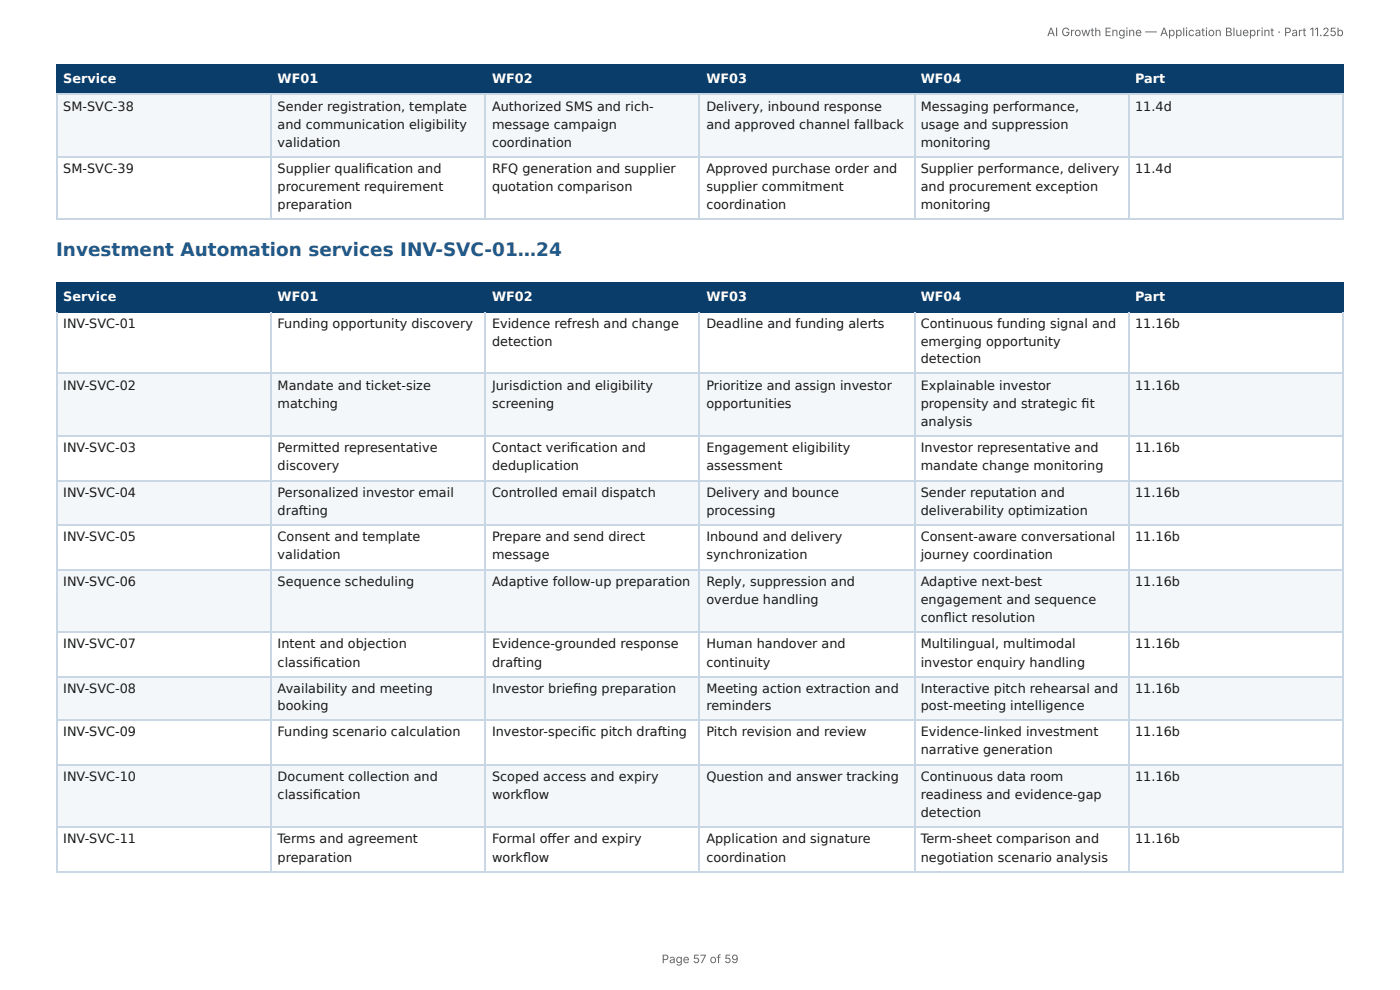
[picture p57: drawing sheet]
<svg xmlns="http://www.w3.org/2000/svg" width="297mm" height="210mm" viewBox="0 0 297 210" stroke-linecap="round" stroke-linejoin="round" font-family="sans-serif">
<defs><g id="words">
<text font-size="3.9" fill="#1f5a8c" x="11.9" y="54.4">Investment Automation services INV-SVC-01…24</text>
<g font-size="2.7" fill="#fff">
<text x="13.4" y="17.6">Service</text>
<text x="59" y="17.6">WF01</text>
<text x="104.5" y="17.6">WF02</text>
<text x="150" y="17.6">WF03</text>
<text x="195.6" y="17.6">WF04</text>
<text x="241.1" y="17.6">Part</text>
<text x="13.4" y="63.8">Service</text>
<text x="59" y="63.8">WF01</text>
<text x="104.5" y="63.8">WF02</text>
<text x="150" y="63.8">WF03</text>
<text x="195.6" y="63.8">WF04</text>
<text x="241.1" y="63.8">Part</text>
</g>
<g font-size="2.7" fill="#1a1a1a">
<text x="13.4" y="23.5">SM-SVC-38</text>
<text x="59" y="23.5">Sender registration, template</text>
<text x="104.5" y="23.5">Authorized SMS and rich-</text>
<text x="150" y="23.5">Delivery, inbound response</text>
<text x="195.6" y="23.5">Messaging performance,</text>
<text x="241.1" y="23.5">11.4d</text>
<text x="59" y="27.3">and communication eligibility</text>
<text x="104.5" y="27.3">message campaign</text>
<text x="150" y="27.3">and approved channel fallback</text>
<text x="195.6" y="27.3">usage and suppression</text>
<text x="59" y="31.1">validation</text>
<text x="104.5" y="31.1">coordination</text>
<text x="195.6" y="31.1">monitoring</text>
<text x="13.4" y="36.8">SM-SVC-39</text>
<text x="59" y="36.8">Supplier qualifi cation and</text>
<text x="59" y="40.6">procurement requirement</text>
<text x="104.5" y="36.8">RFQ generation and supplier</text>
<text x="104.5" y="40.6">quotation comparison</text>
<text x="150" y="36.8">Approved purchase order and</text>
<text x="150" y="40.6">supplier commitment</text>
<text x="195.6" y="36.8">Supplier performance, delivery</text>
<text x="195.6" y="40.6">and procurement exception</text>
<text x="241.1" y="36.8">11.4d</text>
<text x="59" y="44.4">preparation</text>
<text x="150" y="44.4">coordination</text>
<text x="195.6" y="44.4">monitoring</text>
<text x="13.4" y="69.7">INV-SVC-01</text>
<text x="59" y="69.7">Funding opportunity discovery</text>
<text x="104.5" y="69.7">Evidence refresh and change</text>
<text x="150" y="69.7">Deadline and funding alerts</text>
<text x="195.6" y="69.7">Continuous funding signal and</text>
<text x="241.1" y="69.7">11.16b</text>
<text x="104.5" y="73.6">detection</text>
<text x="195.6" y="73.6">emerging opportunity</text>
<text x="195.6" y="77.1">detection</text>
<text x="13.4" y="82.8">INV-SVC-02</text>
<text x="59" y="82.8">Mandate and ticket-size</text>
<text x="104.5" y="82.8">Jurisdiction and eligibility</text>
<text x="150" y="82.8">Prioritize and assign investor</text>
<text x="195.6" y="82.8">Explainable investor</text>
<text x="241.1" y="82.8">11.16b</text>
<text x="59" y="86.6">matching</text>
<text x="104.5" y="86.6">screening</text>
<text x="150" y="86.6">opportunities</text>
<text x="195.6" y="86.6">propensity and strategic fi t</text>
<text x="195.6" y="90.4">analysis</text>
<text x="13.4" y="96.1">INV-SVC-03</text>
<text x="59" y="96.1">Permitted representative</text>
<text x="59" y="99.9">discovery</text>
<text x="104.5" y="96.1">Contact verifi cation and</text>
<text x="104.5" y="99.9">deduplication</text>
<text x="150" y="96.1">Engagement eligibility</text>
<text x="150" y="99.9">assessment</text>
<text x="195.6" y="96.1">Investor representative and</text>
<text x="195.6" y="99.9">mandate change monitoring</text>
<text x="241.1" y="96.1">11.16b</text>
<text x="13.4" y="105.5">INV-SVC-04</text>
<text x="59" y="105.5">Personalized investor email</text>
<text x="104.5" y="105.5">Controlled email dispatch</text>
<text x="150" y="105.5">Delivery and bounce</text>
<text x="195.6" y="105.5">Sender reputation and</text>
<text x="241.1" y="105.5">11.16b</text>
<text x="59" y="109.3">drafting</text>
<text x="150" y="109.3">processing</text>
<text x="195.6" y="109.3">deliverability optimization</text>
<text x="13.4" y="115">INV-SVC-05</text>
<text x="59" y="115">Consent and template</text>
<text x="59" y="118.8">validation</text>
<text x="104.5" y="115">Prepare and send direct</text>
<text x="104.5" y="118.8">message</text>
<text x="150" y="115">Inbound and delivery</text>
<text x="150" y="118.8">synchronization</text>
<text x="195.6" y="115">Consent-aware conversational</text>
<text x="195.6" y="118.8">journey coordination</text>
<text x="241.1" y="115">11.16b</text>
<text x="13.4" y="124.4">INV-SVC-06</text>
<text x="59" y="124.4">Sequence scheduling</text>
<text x="104.5" y="124.4">Adaptive follow-up preparation</text>
<text x="150" y="124.4">Reply, suppression and</text>
<text x="195.6" y="124.4">Adaptive next-best</text>
<text x="241.1" y="124.4">11.16b</text>
<text x="150" y="128.3">overdue handling</text>
<text x="195.6" y="128.3">engagement and sequence</text>
<text x="13.4" y="137.7">INV-SVC-07</text>
<text x="59" y="137.7">Intent and objection</text>
<text x="104.5" y="137.7">Evidence-grounded response</text>
<text x="150" y="137.7">Human handover and</text>
<text x="195.6" y="132.1">confl ict resolution</text>
<text x="195.6" y="137.7">Multilingual, multimodal</text>
<text x="241.1" y="137.7">11.16b</text>
<text x="59" y="141.5">classifi cation</text>
<text x="104.5" y="141.5">drafting</text>
<text x="150" y="141.5">continuity</text>
<text x="195.6" y="141.5">investor enquiry handling</text>
<text x="13.4" y="147.2">INV-SVC-08</text>
<text x="59" y="147.2">Availability and meeting</text>
<text x="104.5" y="147.2">Investor briefi ng preparation</text>
<text x="150" y="147.2">Meeting action extraction and</text>
<text x="195.6" y="147.2">Interactive pitch rehearsal and</text>
<text x="241.1" y="147.2">11.16b</text>
<text x="59" y="150.7">booking</text>
<text x="150" y="150.7">reminders</text>
<text x="195.6" y="150.7">post-meeting intelligence</text>
<text x="13.4" y="156.4">INV-SVC-09</text>
<text x="59" y="156.4">Funding scenario calculation</text>
<text x="104.5" y="156.4">Investor-specifi c pitch drafting</text>
<text x="150" y="156.4">Pitch revision and review</text>
<text x="195.6" y="156.4">Evidence-linked investment</text>
<text x="195.6" y="160.2">narrative generation</text>
<text x="241.1" y="156.4">11.16b</text>
<text x="13.4" y="165.8">INV-SVC-10</text>
<text x="59" y="165.8">Document collection and</text>
<text x="104.5" y="165.8">Scoped access and expiry</text>
<text x="150" y="165.8">Question and answer tracking</text>
<text x="195.6" y="165.8">Continuous data room</text>
<text x="241.1" y="165.8">11.16b</text>
<text x="59" y="169.7">classifi cation</text>
<text x="104.5" y="169.7">workfl ow</text>
<text x="195.6" y="169.7">readiness and evidence-gap</text>
<text x="195.6" y="173.5">detection</text>
<text x="13.4" y="179.1">INV-SVC-11</text>
<text x="59" y="179.1">Terms and agreement</text>
<text x="104.5" y="179.1">Formal off er and expiry</text>
<text x="150" y="179.1">Application and signature</text>
<text x="195.6" y="179.1">Term-sheet comparison and</text>
<text x="241.1" y="179.1">11.16b</text>
<text x="59" y="182.9">preparation</text>
<text x="104.5" y="182.9">workfl ow</text>
<text x="150" y="182.9">coordination</text>
<text x="195.6" y="182.9">negotiation scenario analysis</text>
</g>
<g font-size="2.5" fill="#666">
<text x="222.4" y="7.7">AI Growth Engine — Application Blueprint · Part 11.25b</text>
<text x="140.5" y="204.5">Page 57 of 59</text>
</g>
</g></defs>
<g fill="#0b3d6b">
<path d="M12.2 14h45.5v5.9h-45.5z"/>
<path d="M57.7 14h45.4v5.9h-45.4z"/>
<path d="M103.1 14h45.5v5.9h-45.5z"/>
<path d="M148.6 14h45.5v5.9h-45.5z"/>
<path d="M194.1 14h45.5v5.9h-45.5z"/>
<path d="M239.6 14h45.8v5.9h-45.8z"/>
</g>
<g fill="#f4f7fa">
<path d="M12.2 19.9h45.5v13.3h-45.5z"/>
<path d="M57.7 19.9h45.4v13.3h-45.4z"/>
<path d="M103.1 19.9h45.5v13.3h-45.5z"/>
<path d="M148.6 19.9h45.5v13.3h-45.5z"/>
<path d="M194.1 19.9h45.5v13.3h-45.5z"/>
<path d="M239.6 19.9h45.8v13.3h-45.8z"/>
</g>
<path d="M11.9 13.9h273.5M12 13.8v6.3M57.5 13.8v6.3M103 13.8v6.3M148.5 13.8v6.3M194.3 13.8v6.3M239.7 13.8v6.3M285.2 13.8v6.3M11.9 20h273.5" fill="none" stroke="#0b3d6b" stroke-width=".26"/>
<path d="M11.9 20h273.5M11.9 33.3h273.5M12 20.1v26.6M57.5 20.1v26.6M103 20.1v26.6M148.5 20.1v26.6M194.3 20.1v26.6M239.7 20.1v26.6M285.2 20.1v26.6M11.9 46.6h273.5" fill="none" stroke="#c9d6e3" stroke-width=".26"/>
<g fill="#0b3d6b">
<path d="M12.2 60h45.5v6.1h-45.5z"/>
<path d="M57.7 60h45.4v6.1h-45.4z"/>
<path d="M103.1 60h45.5v6.1h-45.5z"/>
<path d="M148.6 60h45.5v6.1h-45.5z"/>
<path d="M194.1 60h45.5v6.1h-45.5z"/>
<path d="M239.6 60h45.8v6.1h-45.8z"/>
</g>
<g fill="#f4f7fa">
<path d="M12.2 79.4h45.5v13.3h-45.5z"/>
<path d="M57.7 79.4h45.4v13.3h-45.4z"/>
<path d="M103.1 79.4h45.5v13.3h-45.5z"/>
<path d="M148.6 79.4h45.5v13.3h-45.5z"/>
<path d="M194.1 79.4h45.5v13.3h-45.5z"/>
<path d="M239.6 79.4h45.8v13.3h-45.8z"/>
<path d="M12.2 102.2h45.5v9.2h-45.5z"/>
<path d="M57.7 102.2h45.4v9.2h-45.4z"/>
<path d="M103.1 102.2h45.5v9.2h-45.5z"/>
<path d="M148.6 102.2h45.5v9.2h-45.5z"/>
<path d="M194.1 102.2h45.5v9.2h-45.5z"/>
<path d="M239.6 102.2h45.8v9.2h-45.8z"/>
<path d="M12.2 120.8h45.5v13.3h-45.5z"/>
<path d="M57.7 120.8h45.4v13.3h-45.4z"/>
<path d="M103.1 120.8h45.5v13.3h-45.5z"/>
<path d="M148.6 120.8h45.5v13.3h-45.5z"/>
<path d="M194.1 120.8h45.5v13.3h-45.5z"/>
<path d="M239.6 120.8h45.8v13.3h-45.8z"/>
<path d="M12.2 143.6h45.5v9.4h-45.5z"/>
<path d="M57.7 143.6h45.4v9.4h-45.4z"/>
<path d="M103.1 143.6h45.5v9.4h-45.5z"/>
<path d="M148.6 143.6h45.5v9.4h-45.5z"/>
<path d="M194.1 143.6h45.5v9.4h-45.5z"/>
<path d="M239.6 143.6h45.8v9.4h-45.8z"/>
<path d="M12.2 162.5h45.5v13.3h-45.5z"/>
<path d="M57.7 162.5h45.4v13.3h-45.4z"/>
<path d="M103.1 162.5h45.5v13.3h-45.5z"/>
<path d="M148.6 162.5h45.5v13.3h-45.5z"/>
<path d="M194.1 162.5h45.5v13.3h-45.5z"/>
<path d="M239.6 162.5h45.8v13.3h-45.8z"/>
</g>
<path d="M11.9 60.1h273.5M11.9 66.3h273.5M12 60v6.4M57.5 60v6.4M103 60v6.4M148.5 60v6.4M194.3 60v6.4M239.7 60v6.4M285.2 60v6.4" fill="none" stroke="#0b3d6b" stroke-width=".26"/>
<g fill="none" stroke="#c9d6e3" stroke-width=".26">
<path d="M11.9 79.3h273.5M12 66.4v118.6M57.5 66.4v118.6M103 66.4v118.6M148.5 66.4v118.6M194.3 66.4v118.6M239.7 66.4v118.6M285.2 66.4v118.6M11.9 92.6h273.5M11.9 102.1h273.5M11.9 111.5h273.5M11.9 121h273.5"/>
<path d="M11.9 134.3h273.5M11.9 143.7h273.5M11.9 152.9h273.5M11.9 162.4h273.5M11.9 175.7h273.5M11.9 185.1h273.5"/>
</g>
<use href="#words"/>
</svg>
